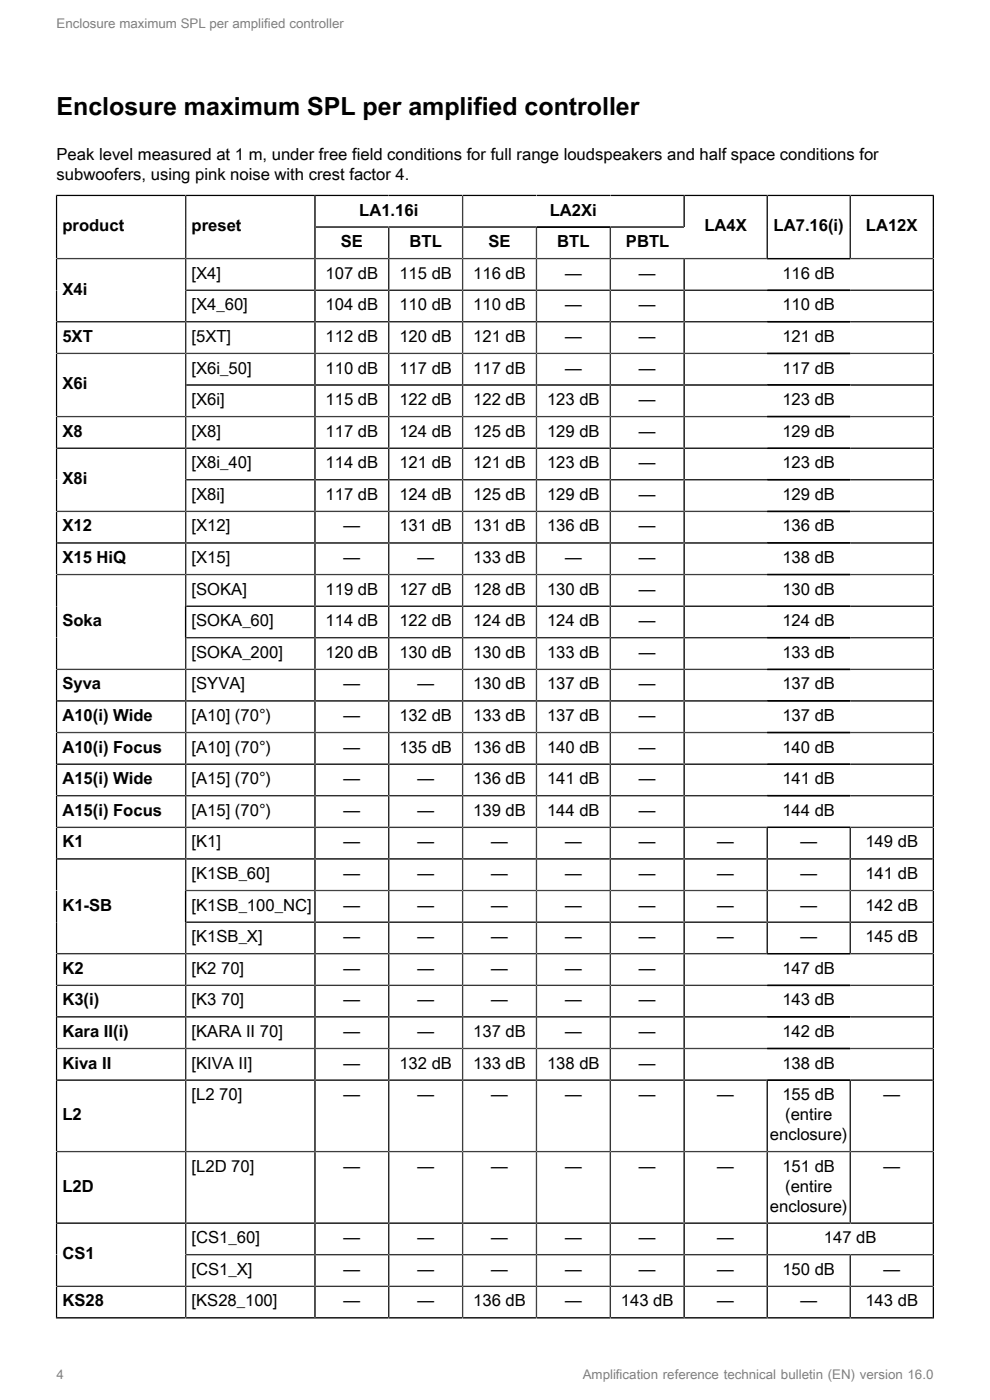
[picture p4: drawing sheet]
<svg xmlns="http://www.w3.org/2000/svg" width="210mm" height="297mm" viewBox="0 0 210 297" stroke-linecap="round" stroke-linejoin="round" font-family="sans-serif">
<defs><g id="words">
<text font-size="5.3" x="12" y="24.3">Enclosure maximum SPL per amplified controller</text>
<g font-size="3.5">
<text x="12" y="33.9">Peak level measured at 1 m, under free field conditions for full range loudspeakers and half space conditions for</text>
<text x="12" y="38.1">subwoofers, using pink noise with crest factor 4.</text>
<text x="76.2" y="45.7">LA1.16i</text>
<text x="116.6" y="45.7">LA2Xi</text>
<text x="13.2" y="49.1">product</text>
<text x="40.6" y="49.1">preset</text>
<text x="72.3" y="52.4">SE</text>
<text x="86.9" y="52.4">BTL</text>
<text x="103.6" y="52.4">SE</text>
<text x="118.2" y="52.4">BTL</text>
<text x="132.8" y="52.4">PBTL</text>
<text x="149.4" y="49.1">LA4X</text>
<text x="164.1" y="49.1">LA7.16(i)</text>
<text x="183.7" y="49.1">LA12X</text>
<text x="40.6" y="59.1">[X4]</text>
<text x="69.1" y="59.1">107 dB</text>
<text x="84.7" y="59.1">115 dB</text>
<text x="100.4" y="59.1">116 dB</text>
<text x="119.9" y="59.1">—</text>
<text x="135.5" y="59.1">—</text>
<text x="166" y="59.1">116 dB</text>
<text x="13.2" y="62.5">X4i</text>
<text x="40.6" y="65.8">[X4_60]</text>
<text x="69.1" y="65.8">104 dB</text>
<text x="84.7" y="65.8">110 dB</text>
<text x="100.4" y="65.8">110 dB</text>
<text x="119.9" y="65.8">—</text>
<text x="135.5" y="65.8">—</text>
<text x="166" y="65.8">110 dB</text>
<text x="13.2" y="72.5">5XT</text>
<text x="40.6" y="72.5">[5XT]</text>
<text x="69.1" y="72.5">112 dB</text>
<text x="84.7" y="72.5">120 dB</text>
<text x="100.4" y="72.5">121 dB</text>
<text x="119.9" y="72.5">—</text>
<text x="135.5" y="72.5">—</text>
<text x="166" y="72.5">121 dB</text>
<text x="13.2" y="82.6">X6i</text>
<text x="40.6" y="79.2">[X6i_50]</text>
<text x="69.1" y="79.2">110 dB</text>
<text x="84.7" y="79.2">117 dB</text>
<text x="100.4" y="79.2">117 dB</text>
<text x="119.9" y="79.2">—</text>
<text x="135.5" y="79.2">—</text>
<text x="166" y="79.2">117 dB</text>
<text x="40.6" y="85.9">[X6i]</text>
<text x="69.1" y="85.9">115 dB</text>
<text x="84.7" y="85.9">122 dB</text>
<text x="100.4" y="85.9">122 dB</text>
<text x="116" y="85.9">123 dB</text>
<text x="135.5" y="85.9">—</text>
<text x="166" y="85.9">123 dB</text>
<text x="13.2" y="92.6">X8</text>
<text x="40.6" y="92.6">[X8]</text>
<text x="69.1" y="92.6">117 dB</text>
<text x="84.7" y="92.6">124 dB</text>
<text x="100.4" y="92.6">125 dB</text>
<text x="116" y="92.6">129 dB</text>
<text x="135.5" y="92.6">—</text>
<text x="166" y="92.6">129 dB</text>
<text x="40.6" y="99.3">[X8i_40]</text>
<text x="69.1" y="99.3">114 dB</text>
<text x="84.7" y="99.3">121 dB</text>
<text x="100.4" y="99.3">121 dB</text>
<text x="116" y="99.3">123 dB</text>
<text x="135.5" y="99.3">—</text>
<text x="166" y="99.3">123 dB</text>
<text x="13.2" y="102.7">X8i</text>
<text x="40.6" y="106">[X8i]</text>
<text x="69.1" y="106">117 dB</text>
<text x="84.7" y="106">124 dB</text>
<text x="100.4" y="106">125 dB</text>
<text x="116" y="106">129 dB</text>
<text x="135.5" y="106">—</text>
<text x="166" y="106">129 dB</text>
<text x="13.2" y="112.8">X12</text>
<text x="40.6" y="112.8">[X12]</text>
<text x="72.9" y="112.8">—</text>
<text x="84.7" y="112.8">131 dB</text>
<text x="100.4" y="112.8">131 dB</text>
<text x="116" y="112.8">136 dB</text>
<text x="135.5" y="112.8">—</text>
<text x="166" y="112.8">136 dB</text>
<text x="13.2" y="119.5">X15 HiQ</text>
<text x="40.6" y="119.5">[X15]</text>
<text x="72.9" y="119.5">—</text>
<text x="88.5" y="119.5">—</text>
<text x="100.4" y="119.5">133 dB</text>
<text x="119.9" y="119.5">—</text>
<text x="135.5" y="119.5">—</text>
<text x="166" y="119.5">138 dB</text>
<text x="40.6" y="126.2">[SOKA]</text>
<text x="69.1" y="126.2">119 dB</text>
<text x="84.7" y="126.2">127 dB</text>
<text x="100.4" y="126.2">128 dB</text>
<text x="116" y="126.2">130 dB</text>
<text x="135.5" y="126.2">—</text>
<text x="166" y="126.2">130 dB</text>
<text x="13.2" y="132.9">Soka</text>
<text x="40.6" y="132.9">[SOKA_60]</text>
<text x="69.1" y="132.9">114 dB</text>
<text x="84.7" y="132.9">122 dB</text>
<text x="100.4" y="132.9">124 dB</text>
<text x="116" y="132.9">124 dB</text>
<text x="135.5" y="132.9">—</text>
<text x="166" y="132.9">124 dB</text>
<text x="40.6" y="139.6">[SOKA_200]</text>
<text x="69.1" y="139.6">120 dB</text>
<text x="84.7" y="139.6">130 dB</text>
<text x="100.4" y="139.6">130 dB</text>
<text x="116" y="139.6">133 dB</text>
<text x="135.5" y="139.6">—</text>
<text x="166" y="139.6">133 dB</text>
<text x="13.2" y="146.3">Syva</text>
<text x="40.6" y="146.3">[SYVA]</text>
<text x="72.9" y="146.3">—</text>
<text x="88.5" y="146.3">—</text>
<text x="100.4" y="146.3">130 dB</text>
<text x="116" y="146.3">137 dB</text>
<text x="135.5" y="146.3">—</text>
<text x="166" y="146.3">137 dB</text>
<text x="13.2" y="153">A10(i) Wide</text>
<text x="40.6" y="153">[A10] (70°)</text>
<text x="72.9" y="153">—</text>
<text x="84.7" y="153">132 dB</text>
<text x="100.4" y="153">133 dB</text>
<text x="116" y="153">137 dB</text>
<text x="135.5" y="153">—</text>
<text x="166" y="153">137 dB</text>
<text x="13.2" y="159.7">A10(i) Focus</text>
<text x="40.6" y="159.7">[A10] (70°)</text>
<text x="72.9" y="159.7">—</text>
<text x="84.7" y="159.7">135 dB</text>
<text x="100.4" y="159.7">136 dB</text>
<text x="116" y="159.7">140 dB</text>
<text x="135.5" y="159.7">—</text>
<text x="166" y="159.7">140 dB</text>
<text x="13.2" y="166.4">A15(i) Wide</text>
<text x="40.6" y="166.4">[A15] (70°)</text>
<text x="72.9" y="166.4">—</text>
<text x="88.5" y="166.4">—</text>
<text x="100.4" y="166.4">136 dB</text>
<text x="116" y="166.4">141 dB</text>
<text x="135.5" y="166.4">—</text>
<text x="166" y="166.4">141 dB</text>
<text x="13.2" y="173.1">A15(i) Focus</text>
<text x="40.6" y="173.1">[A15] (70°)</text>
<text x="72.9" y="173.1">—</text>
<text x="88.5" y="173.1">—</text>
<text x="100.4" y="173.1">139 dB</text>
<text x="116" y="173.1">144 dB</text>
<text x="135.5" y="173.1">—</text>
<text x="166" y="173.1">144 dB</text>
<text x="13.2" y="179.8">K1</text>
<text x="40.6" y="179.8">[K1]</text>
<text x="72.9" y="179.8">—</text>
<text x="88.5" y="179.8">—</text>
<text x="104.2" y="179.8">—</text>
<text x="119.9" y="179.8">—</text>
<text x="135.5" y="179.8">—</text>
<text x="152.2" y="179.8">—</text>
<text x="169.8" y="179.8">—</text>
<text x="183.6" y="179.8">149 dB</text>
<text x="40.6" y="186.5">[K1SB_60]</text>
<text x="72.9" y="186.5">—</text>
<text x="88.5" y="186.5">—</text>
<text x="104.2" y="186.5">—</text>
<text x="119.9" y="186.5">—</text>
<text x="135.5" y="186.5">—</text>
<text x="152.2" y="186.5">—</text>
<text x="169.8" y="186.5">—</text>
<text x="183.6" y="186.5">141 dB</text>
<text x="13.2" y="193.2">K1-SB</text>
<text x="40.6" y="193.2">[K1SB_100_NC]</text>
<text x="72.9" y="193.2">—</text>
<text x="88.5" y="193.2">—</text>
<text x="104.2" y="193.2">—</text>
<text x="119.9" y="193.2">—</text>
<text x="135.5" y="193.2">—</text>
<text x="152.2" y="193.2">—</text>
<text x="169.8" y="193.2">—</text>
<text x="183.6" y="193.2">142 dB</text>
<text x="40.6" y="199.9">[K1SB_X]</text>
<text x="72.9" y="199.9">—</text>
<text x="88.5" y="199.9">—</text>
<text x="104.2" y="199.9">—</text>
<text x="119.9" y="199.9">—</text>
<text x="135.5" y="199.9">—</text>
<text x="152.2" y="199.9">—</text>
<text x="169.8" y="199.9">—</text>
<text x="183.6" y="199.9">145 dB</text>
<text x="13.2" y="206.6">K2</text>
<text x="40.6" y="206.6">[K2 70]</text>
<text x="72.9" y="206.6">—</text>
<text x="88.5" y="206.6">—</text>
<text x="104.2" y="206.6">—</text>
<text x="119.9" y="206.6">—</text>
<text x="135.5" y="206.6">—</text>
<text x="166" y="206.6">147 dB</text>
<text x="13.2" y="213.3">K3(i)</text>
<text x="40.6" y="213.3">[K3 70]</text>
<text x="72.9" y="213.3">—</text>
<text x="88.5" y="213.3">—</text>
<text x="104.2" y="213.3">—</text>
<text x="119.9" y="213.3">—</text>
<text x="135.5" y="213.3">—</text>
<text x="166" y="213.3">143 dB</text>
<text x="13.2" y="220">Kara II(i)</text>
<text x="40.6" y="220">[KARA II 70]</text>
<text x="72.9" y="220">—</text>
<text x="88.5" y="220">—</text>
<text x="100.4" y="220">137 dB</text>
<text x="119.9" y="220">—</text>
<text x="135.5" y="220">—</text>
<text x="166" y="220">142 dB</text>
<text x="13.2" y="226.7">Kiva II</text>
<text x="40.6" y="226.7">[KIVA II]</text>
<text x="72.9" y="226.7">—</text>
<text x="84.7" y="226.7">132 dB</text>
<text x="100.4" y="226.7">133 dB</text>
<text x="116" y="226.7">138 dB</text>
<text x="135.5" y="226.7">—</text>
<text x="166" y="226.7">138 dB</text>
<text x="40.6" y="233.4">[L2 70]</text>
<text x="72.9" y="233.4">—</text>
<text x="88.5" y="233.4">—</text>
<text x="104.2" y="233.4">—</text>
<text x="119.9" y="233.4">—</text>
<text x="135.5" y="233.4">—</text>
<text x="152.2" y="233.4">—</text>
<text x="166" y="233.4">155 dB</text>
<text x="187.4" y="233.4">—</text>
<text x="13.2" y="237.6">L2</text>
<text x="166.5" y="237.6">(entire</text>
<text x="163.3" y="241.9">enclosure)</text>
<text x="40.6" y="248.6">[L2D 70]</text>
<text x="72.9" y="248.6">—</text>
<text x="88.5" y="248.6">—</text>
<text x="104.2" y="248.6">—</text>
<text x="119.9" y="248.6">—</text>
<text x="135.5" y="248.6">—</text>
<text x="152.2" y="248.6">—</text>
<text x="166" y="248.6">151 dB</text>
<text x="187.4" y="248.6">—</text>
<text x="13.2" y="252.8">L2D</text>
<text x="163.3" y="257">enclosure)</text>
<text x="166.5" y="252.8">(entire</text>
<text x="40.6" y="263.7">[CS1_60]</text>
<text x="72.9" y="263.7">—</text>
<text x="88.5" y="263.7">—</text>
<text x="104.2" y="263.7">—</text>
<text x="119.9" y="263.7">—</text>
<text x="135.5" y="263.7">—</text>
<text x="152.2" y="263.7">—</text>
<text x="174.8" y="263.7">147 dB</text>
<text x="13.2" y="267.1">CS1</text>
<text x="40.6" y="270.4">[CS1_X]</text>
<text x="72.9" y="270.4">—</text>
<text x="88.5" y="270.4">—</text>
<text x="104.2" y="270.4">—</text>
<text x="119.9" y="270.4">—</text>
<text x="135.5" y="270.4">—</text>
<text x="152.2" y="270.4">—</text>
<text x="166" y="270.4">150 dB</text>
<text x="187.4" y="270.4">—</text>
<text x="13.2" y="277.1">KS28</text>
<text x="40.6" y="277.1">[KS28_100]</text>
<text x="72.9" y="277.1">—</text>
<text x="88.5" y="277.1">—</text>
<text x="100.4" y="277.1">136 dB</text>
<text x="119.9" y="277.1">—</text>
<text x="131.7" y="277.1">143 dB</text>
<text x="152.2" y="277.1">—</text>
<text x="169.8" y="277.1">—</text>
<text x="183.6" y="277.1">143 dB</text>
</g>
<g font-size="2.8" fill="#808080">
<text x="12" y="6">Enclosure maximum SPL per amplified controller</text>
<text x="12" y="292.5">4</text>
<text x="123.6" y="292.5">Amplification reference technical bulletin (EN) version 16.0</text>
</g>
</g></defs>
<g fill="none" stroke="#000" stroke-width=".35">
<path d="M11.8 41.5h186.3M12 41.3v238.5M12 54.9h186M39.4 41.5v238.1M66.8 41.5v238.1M82.5 48.2v231.4M98.1 41.5v238.1M113.8 48.2v231.4M129.5 48.2v231.4M145.1 41.5v6.7h-78.3M145.1 54.9v224.7M162.7 41.5v13.4"/>
<path d="M180.4 41.5v13.4M198 41.3v238.5M12 68.3h186M12 75h186M39.4 61.6h158.6M12 88.4h186M12 95.1h186M39.4 81.7h158.6M12 108.5h186M12 115.2h186M39.4 101.8h158.6M12 121.9h186"/>
<path d="M39.4 128.6h158.6M39.4 135.3h158.6M12 142h186M12 148.7h186M12 155.4h186M12 162.1h186M12 168.8h186M12 175.5h186M162.7 175.5v26.8M180.4 175.5v26.8M12 182.2h186M39.4 188.9h158.6"/>
<path d="M39.4 195.6h158.6M12 202.3h186M12 209h186M12 215.7h186M12 222.4h186M12 229.1h186M162.7 229.1v50.5M180.4 229.1v30.4M12 244.3h186M12 259.5h186M11.8 279.6h186.3M12 272.9h186"/>
<path d="M39.4 266.2h158.6M180.4 266.2v13.4"/>
</g>
<use href="#words"/>
</svg>
